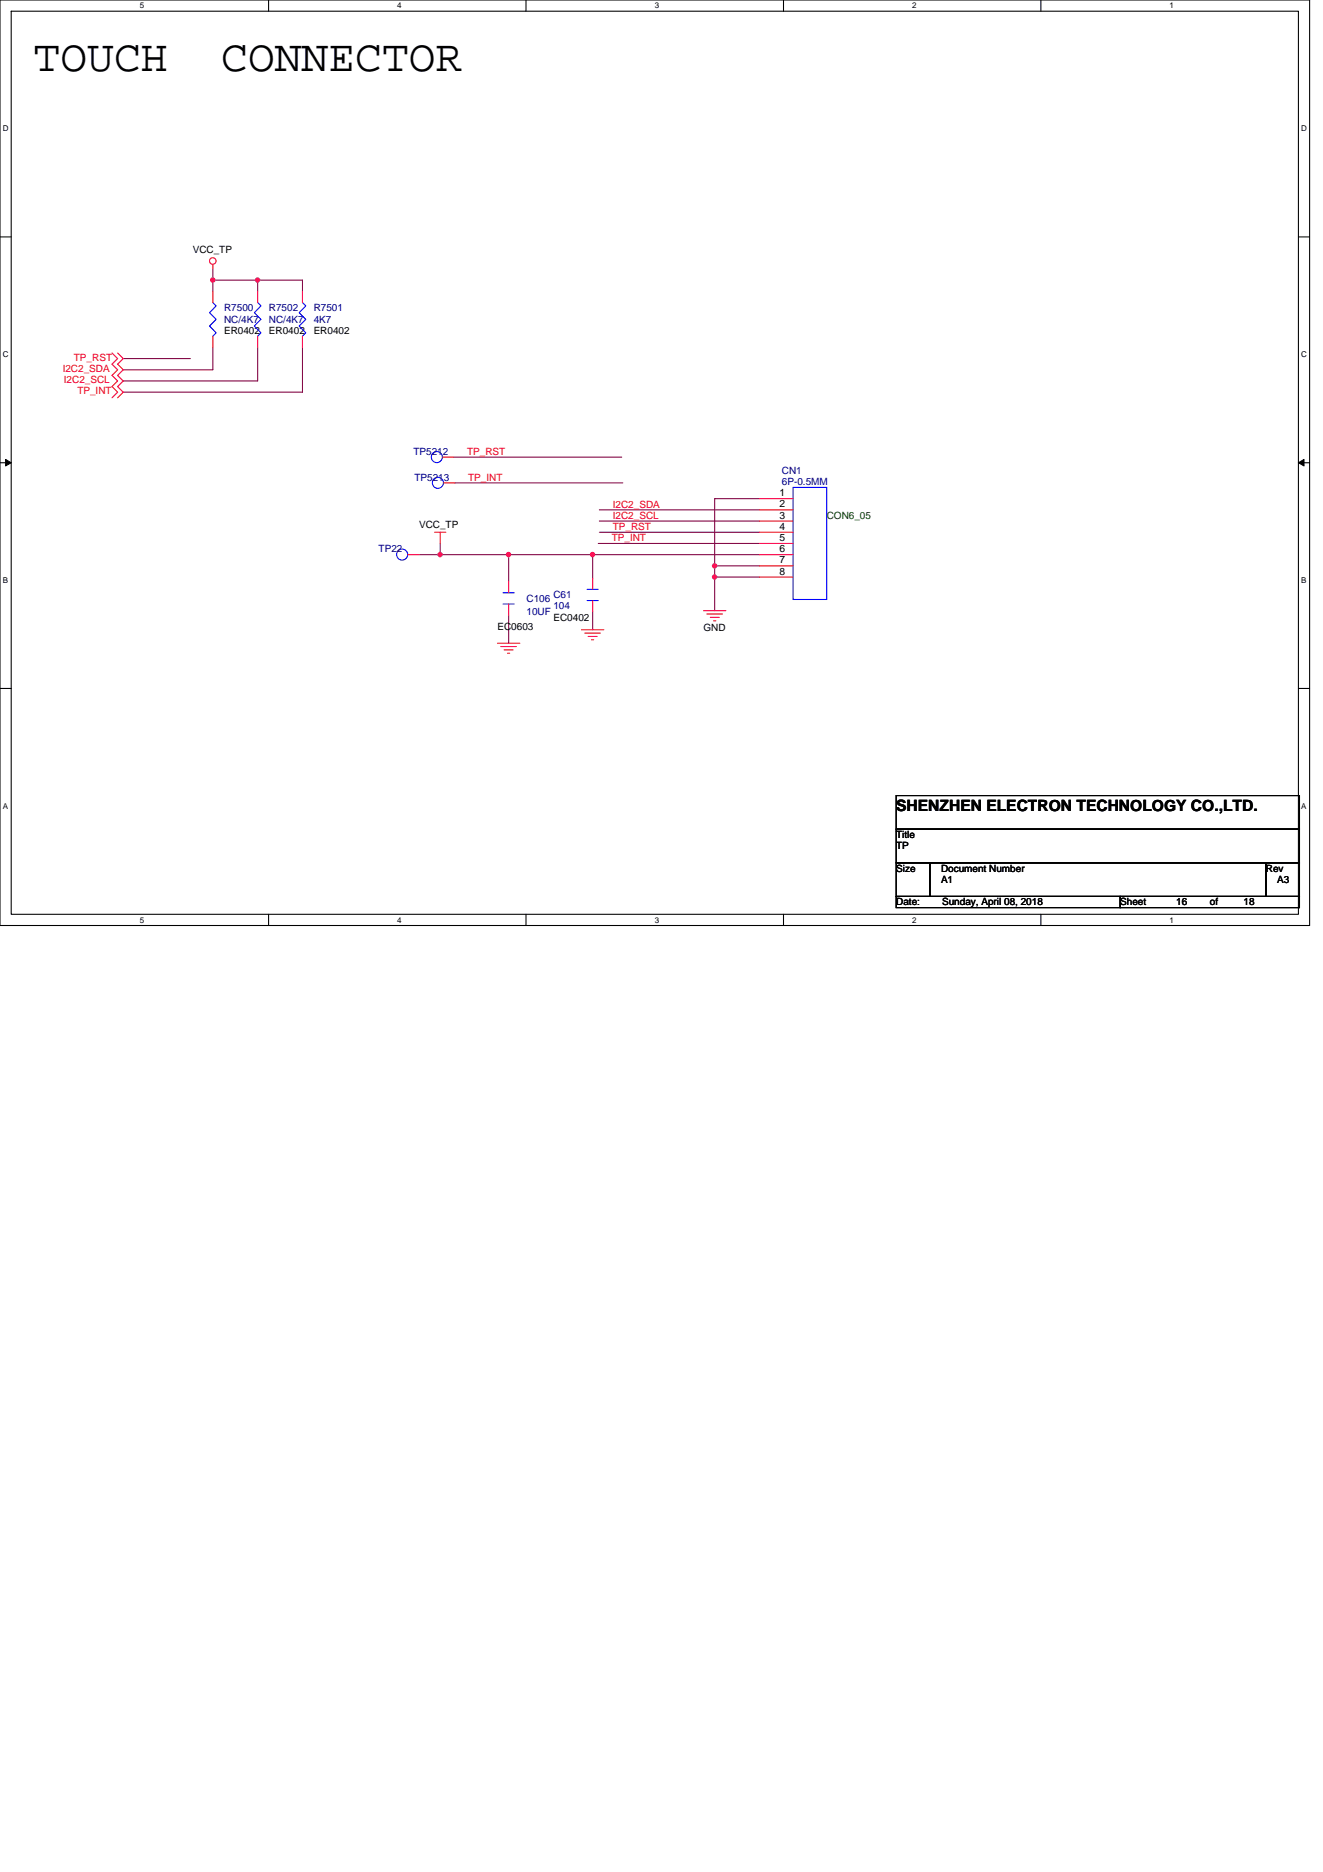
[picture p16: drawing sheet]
<svg xmlns="http://www.w3.org/2000/svg" width="210mm" height="297mm" viewBox="0 0 210 297" stroke-linecap="round" stroke-linejoin="round" font-family="sans-serif">
<defs><g id="words">
<g font-size="7.1">
<text x="5.3" y="11.2">TOUCH</text>
<text x="35.1" y="11.2">CONNECTOR</text>
</g>
<text font-size="2.5" x="142.2" y="128.7">SHENZHEN ELECTRON TECHNOLOGY CO.,LTD.</text>
<g font-size="1.6">
<text x="30.6" y="40.2">VCC_TP</text>
<text x="35.6" y="53">ER0402</text>
<text x="42.7" y="53">ER0402</text>
<text x="49.8" y="53">ER0402</text>
<text x="66.5" y="83.7">VCC_TP</text>
<text x="123.7" y="78.7">1</text>
<text x="123.7" y="80.5">2</text>
<text x="123.7" y="82.3">3</text>
<text x="123.7" y="84.1">4</text>
<text x="123.7" y="85.9">5</text>
<text x="123.7" y="87.6">6</text>
<text x="123.7" y="89.4">7</text>
<text x="123.7" y="91.2">8</text>
<text x="79" y="99.9">EC0603</text>
<text x="87.8" y="98.5">EC0402</text>
<text x="111.7" y="100.1">GND</text>
<text x="142.2" y="134.8">TP</text>
<text x="142.2" y="133">Title</text>
<text x="142.2" y="138.3">Size</text>
<text x="142.2" y="143.7">Date:</text>
<text x="149.4" y="138.3">Document Number</text>
<text x="149.4" y="140.1">A1</text>
<text x="149.5" y="143.7">Sunday, April 08, 2018</text>
<text x="177.8" y="143.7">Sheet</text>
<text x="186.7" y="143.7">16</text>
<text x="192" y="143.7">of</text>
<text x="197.4" y="143.7">18</text>
<text x="200.9" y="138.3">Rev</text>
<text x="202.7" y="140.1">A3</text>
</g>
<g font-size="1.6" fill="#000080">
<text x="35.6" y="49.4">R7500</text>
<text x="35.6" y="51.2">NC/4K7</text>
<text x="42.7" y="49.4">R7502</text>
<text x="42.7" y="51.2">NC/4K7</text>
<text x="49.8" y="49.4">R7501</text>
<text x="49.8" y="51.2">4K7</text>
<text x="65.6" y="72.2">TP5212</text>
<text x="65.8" y="76.3">TP5213</text>
<text x="124.1" y="75.2">CN1</text>
<text x="124.1" y="77">6P-0.5MM</text>
<text x="60.1" y="87.7">TP22</text>
<text x="83.6" y="95.5">C106</text>
<text x="87.8" y="94.9">C61</text>
<text x="83.6" y="97.6">10UF</text>
<text x="87.8" y="96.7">104</text>
</g>
<g font-size="1.6" fill="#f00">
<text x="9.9" y="59">I2C2_SDA</text>
<text x="11.7" y="57.3">TP_RST</text>
<text x="10.1" y="60.8">I2C2_SCL</text>
<text x="12.3" y="62.6">TP_INT</text>
<text x="74.1" y="72.2">TP_RST</text>
<text x="74.3" y="76.3">TP_INT</text>
<text x="97.3" y="82.3">I2C2_SCL</text>
<text x="97.3" y="80.5">I2C2_SDA</text>
<text x="97.1" y="85.9">TP_INT</text>
<text x="97.3" y="84.1">TP_RST</text>
</g>
<text font-size="1.6" fill="#004000" x="131.2" y="82.3">CON6_05</text>
<g font-size="1.3">
<text x="22.2" y="1.3">5</text>
<text x="63.1" y="1.3">4</text>
<text x="103.9" y="1.3">3</text>
<text x="144.8" y="1.3">2</text>
<text x="185.6" y="1.3">1</text>
<text x=".4" y="20.8">D</text>
<text x="206.5" y="20.8">D</text>
<text x=".4" y="56.6">C</text>
<text x="206.5" y="56.6">C</text>
<text x=".4" y="92.5">B</text>
<text x="206.5" y="92.5">B</text>
<text x=".4" y="128.3">A</text>
<text x="206.5" y="128.3">A</text>
<text x="22.2" y="146.4">5</text>
<text x="63.1" y="146.4">4</text>
<text x="103.9" y="146.4">3</text>
<text x="144.8" y="146.4">2</text>
<text x="185.6" y="146.4">1</text>
</g>
</g></defs>
<path d="M0 0h207.9v146.9h-207.9zM1.8 1.8h204.3v143.3h-204.3z" fill="none" stroke="#000" stroke-width=".17"/>
<g fill="#fff">
<path d="M22.2 .2h.7v1.4h-.7z"/>
<path d="M22.2 145.3h.7v1.4h-.7z"/>
</g>
<path d="M42.6 0v1.8M42.6 145.1v1.8" fill="none" stroke="#000" stroke-width=".17"/>
<g fill="#fff">
<path d="M63.1 .2h.7v1.4h-.7z"/>
<path d="M63.1 145.3h.7v1.4h-.7z"/>
</g>
<path d="M83.5 0v1.8M83.5 145.1v1.8" fill="none" stroke="#000" stroke-width=".17"/>
<g fill="#fff">
<path d="M103.9 .2h.7v1.4h-.7z"/>
<path d="M103.9 145.3h.7v1.4h-.7z"/>
</g>
<path d="M124.4 0v1.8M124.4 145.1v1.8" fill="none" stroke="#000" stroke-width=".17"/>
<g fill="#fff">
<path d="M144.8 .2h.7v1.4h-.7z"/>
<path d="M144.8 145.3h.7v1.4h-.7z"/>
</g>
<path d="M165.2 0v1.8M165.2 145.1v1.8" fill="none" stroke="#000" stroke-width=".17"/>
<g fill="#fff">
<path d="M185.6 .2h.7v1.4h-.7z"/>
<path d="M185.6 145.3h.7v1.4h-.7z"/>
<path d="M.4 19.7h1v1.4h-1z"/>
<path d="M206.5 19.7h.9v1.4h-.9z"/>
<path d="M.4 55.5h1v1.4h-1z"/>
<path d="M206.5 55.5h.9v1.4h-.9z"/>
</g>
<path d="M0 37.6h1.8M206.1 37.6h1.8" fill="none" stroke="#000" stroke-width=".17"/>
<g fill="#fff">
<path d="M.4 91.3h.9v1.5h-.9z"/>
<path d="M206.5 91.3h.9v1.5h-.9z"/>
</g>
<path d="M0 73.4h1.8M206.1 73.4h1.8" fill="none" stroke="#000" stroke-width=".17"/>
<path d="M.9 72.9l.9 .5-.9 .5zM206.1 73.4l.9-.5v1z" fill="#000" stroke="#000" stroke-width=".16"/>
<g fill="#fff">
<path d="M.4 127.1h.9v1.5h-.9z"/>
<path d="M206.5 127.1h.9v1.5h-.9z"/>
</g>
<path d="M0 109.2h1.8M206.1 109.2h1.8M142.2 126.2h64v5.4h-64zM142.2 131.6h64v5.3h-64zM142.2 136.9h5.4v5.3h-5.4zM147.6 136.9h53.3v5.3h-53.3zM200.9 136.9h5.3v5.3h-5.3zM142.2 142.2h35.6v1.8h-35.6zM177.8 142.2h28.4v1.8h-28.4z" fill="none" stroke="#000" stroke-width=".17"/>
<g fill="none" stroke="#800040" stroke-width=".17">
<path d="M19.6 56.9h10.6M33.8 44.4v1.8M33.8 55.1v3.6h-14.2M33.8 42.7v1.7M33.8 44.4h7.1M40.9 44.4h7.1v1.8M40.9 44.4v1.8M40.9 55.1v5.4h-21.3M48 55.1v7.1h-28.4M72 72.5h26.7M72.2 76.6h26.6M120.5 79.1h-7.1v10.7h7.1"/>
<path d="M66.5 88h3.4M69.9 88h24.2M69.9 86.2v1.8M80.7 97.6v4.5M80.7 87.8v4.5M94.1 88h26.4M94.1 88v3.7M94.1 97.1v2.8M95 86.2h25.5M95.1 84.5h25.4M95.1 82.7h25.4M95.1 80.9h25.4"/>
<path d="M113.4 91.6v5.3M113.4 89.8v1.8h7.1"/>
</g>
<g fill="#f0f" stroke="#f0f" stroke-width=".17">
<circle cx="33.8" cy="44.4" r=".35"/>
<circle cx="40.9" cy="44.4" r=".35"/>
<circle cx="80.7" cy="88" r=".34"/>
<circle cx="69.9" cy="88" r=".35"/>
<circle cx="113.4" cy="91.6" r=".35"/>
<circle cx="94" cy="88" r=".34"/>
<circle cx="113.4" cy="89.8" r=".35"/>
</g>
<g fill="none" stroke="#f00" stroke-width=".17">
<path d="M17.8 56l.9 .9-.9 .9 .9 .9-.9 .9 .9 .9-.9 .8 .9 .9-.9 .9M18.7 56l.9 .9-.9 .9 .9 .9-.9 .9 .9 .9-.9 .8 .9 .9-.9 .9M33.8 42v.7M33.8 46.2v1.8M33.8 53.3v1.8M40.9 46.2v1.8M40.9 53.3v1.8M48 46.2v1.8M48 53.3v1.8M70.2 72.5h1.8M70.4 76.6h1.8M120.5 79.1h5.4"/>
<path d="M64.7 88h1.8M69 84.5h1.8M69.9 84.5v1.7M80.7 95.8v1.8M80.7 92.3v1.8M92.3 99.9h3.5M94.1 91.7v1.8M94.1 95.3v1.8M111.7 96.9h3.5M112.2 97.4h2.5M112.7 98h1.5M113.3 98.5h.3"/>
<path d="M120.5 80.9h5.4M120.5 82.7h5.4M120.5 84.5h5.4M120.5 86.2h5.4M120.5 88h5.4M120.5 89.8h5.4M120.5 91.6h5.4M79 102.1h3.5M79.5 102.6h2.5M80 103.1h1.4M80.5 103.7h.4M92.8 100.5h2.5"/>
<path d="M93.3 101h1.5M93.9 101.5h.3"/>
<circle cx="33.8" cy="41.4" r=".52"/>
</g>
<g fill="none" stroke="#00f" stroke-width=".17">
<path d="M33.8 48l.5 .5-1 1.1 1 1.1-1 1 1 1.1-.5 .5M33.8 48h.1M33.8 53.3h.1M40.9 48l.5 .5-1 1.1 1 1.1-1 1 1 1.1-.5 .5M40.9 48h.1M40.9 53.3h.1M48 48l.5 .5-1 1.1 1 1.1-1 1 1 1.1-.5 .5M48 48h.1M48 53.3h.1M125.9 77.3h5.3v17.8h-5.3zM79.8 95.8h1.8M79.8 94.1h1.8"/>
<path d="M93.2 93.5h1.8M93.2 95.3h1.8"/>
<circle cx="69.3" cy="72.5" r=".88"/>
<circle cx="69.5" cy="76.6" r=".88"/>
<circle cx="63.8" cy="88" r=".88"/>
</g>
<use href="#words"/>
</svg>
